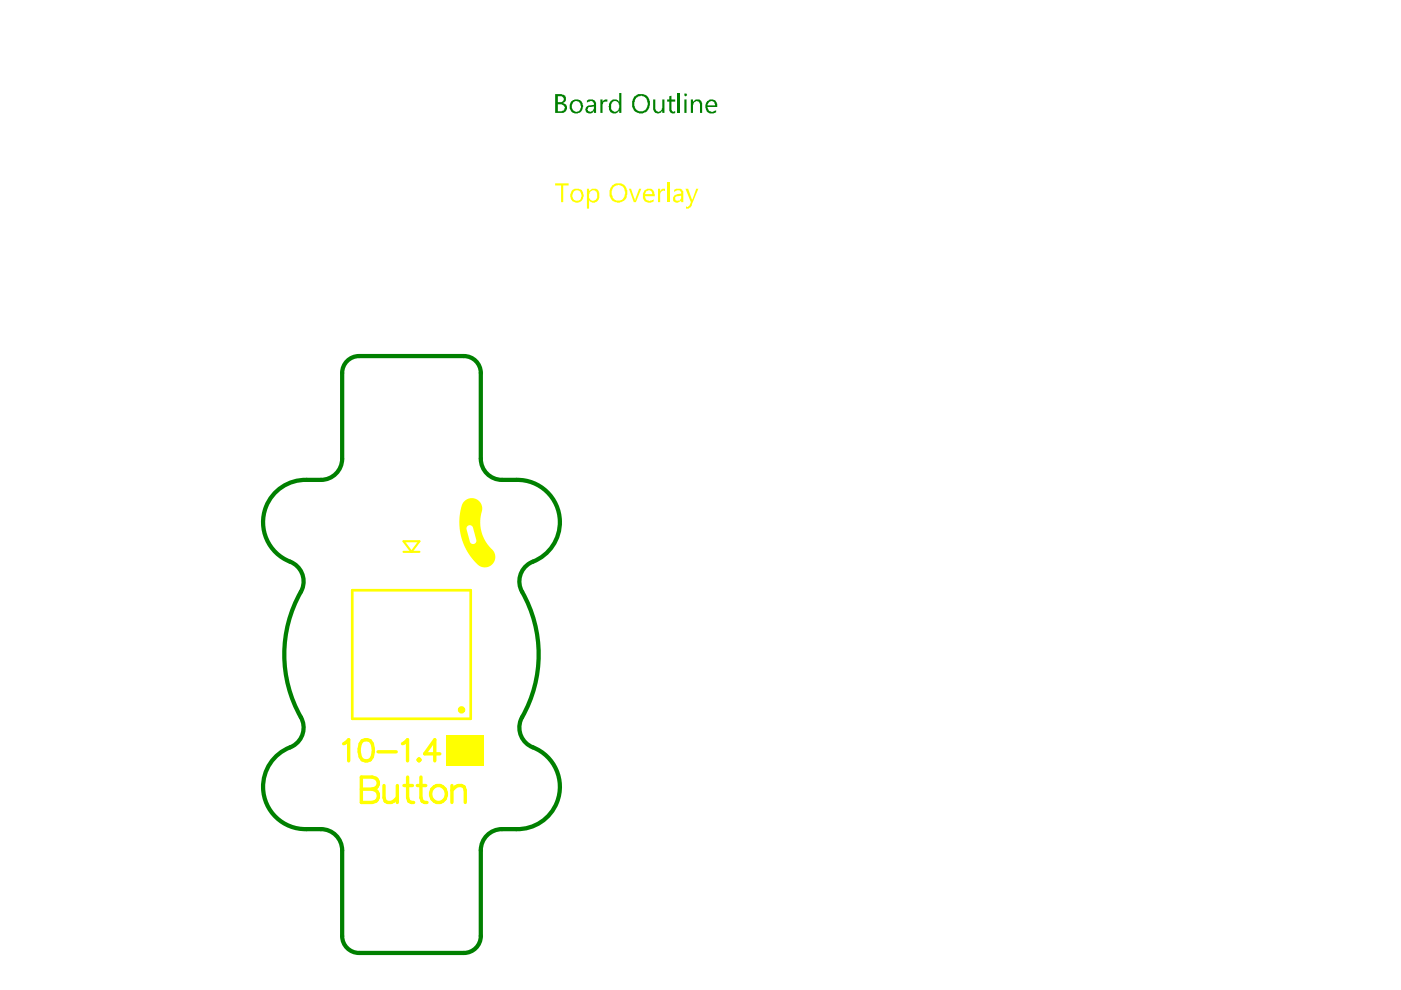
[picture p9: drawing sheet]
<svg xmlns="http://www.w3.org/2000/svg" width="297mm" height="210mm" viewBox="0 0 297 210" stroke-linecap="round" stroke-linejoin="round" font-family="sans-serif">
<path d="M72.5 79.1v18.2M76.1 75.5h22.2M101.9 79.1v18.2M65 101.7h3.1M106.4 101.7h3.1M65 175.8h3.1M106.4 175.8h3.1M72.5 180.3v18.2M101.9 180.3v18.2M76.1 202h22.2" fill="none" stroke="#008000" stroke-width=".9"/>
<g fill="#008000">
<path d="M127.3 21.1h.4v.7v-.1a.81 .81 0 0 1 1-.6h.1v.4h-.1a.69 .69 0 0 0-1 .8v1.6h-.4z"/>
<path d="M138.5 21.1h.4v1.7a.7 .7 0 0 0 .6 .9 .7 .7 0 0 0 .8-.7l.1-.1v-1.8h.5v2.8h-.5v-.4a1.04 1.04 0 0 1-1.3 .5 1.04 1.04 0 0 1-.6-1.2z"/>
<path d="M141.9 20.4l.5-.1v.8h.8v.4h-.8v1.8l.1 .3 .2 .1 .5-.1v.3l-.3 .2a.8 .8 0 0 1-1-.8v-1.8h-.5v-.4h.5z"/>
<path d="M143.7 19.7h.5v4.2h-.5z"/>
<path d="M146.5 21.1h.4v.6a1.03 1.03 0 0 1 1.2-.6 1.03 1.03 0 0 1 .8 1.1v1.7h-.5v-1.6a.7 .7 0 0 0-.4-.8 .7 .7 0 0 0-.8 .3l-.3 .4v1.7h-.4z"/>
<path d="M118.3 20.4v1.3h.4a.65 .65 0 0 0 .8-.7 .65 .65 0 0 0-.8-.6zM118.3 22.1v1.5h.7a.76 .76 0 0 0 .6-.4 .76 .76 0 0 0-.1-.9l-.4-.2zM117.7 20h1.3a.99 .99 0 0 1 1 .8 .99 .99 0 0 1-.7 1.1h.1a1.05 1.05 0 0 1 .8 1.2 1.05 1.05 0 0 1-1.2 .8h-1.3z"/>
<path d="M121.5 21.8a1.15 1.15 0 0 0-.1 1.4 1.15 1.15 0 0 0 1.3 .4 1.29 1.29 0 0 0-.1-2.1 .87 .87 0 0 0-1.1 .3zM121.1 21.4a1.59 1.59 0 0 1 2.4 .5 1.56 1.56 0 0 1-.8 2 1.47 1.47 0 0 1-1.8-.5 1.47 1.47 0 0 1 .2-1.9z"/>
<path d="M124.7 22.8a.62 .62 0 0 0 .2 .8 .62 .62 0 0 0 .8-.1l.2-.5v-.4zM124.4 21.3a1.05 1.05 0 0 1 1.2-.2 1.01 1.01 0 0 1 .8 1v1.8h-.5v-.3a.98 .98 0 0 1-1.1 .5 .98 .98 0 0 1-.7-1.1h.1a.81 .81 0 0 1 .9-.7l.8-.1a.73 .73 0 0 0-.4-.7 .73 .73 0 0 0-.8 .2l-.3 .1z"/>
<path d="M129.3 21.5a1.26 1.26 0 0 1 2 0v-1.8h.4v4.2h-.4v-.4a1.15 1.15 0 0 1-1.4 .6 1.15 1.15 0 0 1-.8-1.3l-.1-.2zM129.7 21.8v.2a1.02 1.02 0 0 0 0 1.2 1.02 1.02 0 0 0 1.1 .4l.4-.3 .1-.5-.1-.7a.81 .81 0 0 0-.6-.7 .81 .81 0 0 0-.9 .4z"/>
<path d="M134.8 20.7v.2a1.82 1.82 0 0 0 .7 2.7 1.45 1.45 0 0 0 1.8-1.6v-.1a1.54 1.54 0 0 0-1.4-1.6zM134.5 20.4h.1a1.91 1.91 0 0 1 3.2 1 3.3 3.3 0 0 1-.7 2.3h-.1a1.91 1.91 0 0 1-2.4-.1 1.91 1.91 0 0 1-.5-2.3z"/>
<path d="M145.1 20.1a.27 .27 0 0 1 .5 0 .27 .27 0 0 1-.5 0zM145.1 21.1h.5v2.8h-.5z"/>
<path d="M150.1 21.9l-.1 .4h1.6a.78 .78 0 0 0-.5-.9 .78 .78 0 0 0-1 .5zM149.9 21.4a1.39 1.39 0 0 1 1.9 .1l.3 .5v.7h-2.1a1.08 1.08 0 0 0 .7 .9 1.08 1.08 0 0 0 1.1-.2v.4a1.43 1.43 0 0 1-2.2-1l.1-1z"/>
</g>
<path d="M76.1 75.5a3.6 3.6 0 0 0-3.6 3.6M98.3 75.5a3.6 3.6 0 0 1 3.6 3.6M72.5 97.3a4.5 4.5 0 0 1-4.5 4.4M101.9 97.3a4.5 4.5 0 0 0 4.5 4.4M65 101.7a9 9 0 0 0-9.1 7.7 9 9 0 0 0 6.3 10 4.5 4.5 0 0 1 1.6 6.1 27.2 27.2 0 0 0 .3 27.3 4.5 4.5 0 0 1-2.6 5.7 9 9 0 0 0-5.5 10.1 9 9 0 0 0 9 7.2M109.5 101.7a9 9 0 0 1 9.1 7.6 9 9 0 0 1-6.2 10.1 4.5 4.5 0 0 0-1.7 6.1 27.1 27.1 0 0 1-.3 27.1 4.5 4.5 0 0 0 2.6 5.9 9 9 0 0 1 5.5 10.1 9 9 0 0 1-9 7.2M68 175.8a4.5 4.5 0 0 1 4.5 4.5M106.4 175.8a4.5 4.5 0 0 0-4.5 4.5M72.5 198.5a3.6 3.6 0 0 0 3.6 3.5M101.9 198.5a3.6 3.6 0 0 1-3.6 3.5" fill="none" stroke="#008000" stroke-width=".9"/>
<path d="M98.4 106.3a2.26 2.26 0 0 1 3-.2 2.26 2.26 0 0 1 .6 2.8 7.9 7.9 0 0 0 2.3 7.6 2.24 2.24 0 0 1-.1 3.3 2.24 2.24 0 0 1-3.3-.4 11.9 11.9 0 0 1-2.6-12.9zM99.1 111.6l-.2 .6 .7 2.6a.7 .7 0 0 0 .9 .5 .7 .7 0 0 0 .5-.8l-.7-2.6a.7 .7 0 0 0-1.2-.3z" fill="#ff0"/>
<path d="M85.6 114.8h3.3l-1.7 2.2zM85.6 117h3.3" fill="none" stroke="#ff0" stroke-width=".45"/>
<path d="M74.7 125.1h25.1v27.3h-25.1z" fill="none" stroke="#ff0" stroke-width=".57"/>
<path d="M94.5 155.8h8v6.5h-8z" fill-rule="evenodd" fill="#ff0"/>
<g fill="none" stroke="#ff0" stroke-width=".72">
<path d="M72.9 157.7l1-.9v4.5M76.8 157a1.46 1.46 0 0 1 2.1 .7 3.7 3.7 0 0 1-.4 3.4 1.46 1.46 0 0 1-2.1-.6 3.7 3.7 0 0 1 .4-3.5zM80.2 159.4h3.8M85.3 157.7l1.1-.9v4.5M93.3 159.8h-3.3l2.2-3v4.5M76.6 164.8h2.3l.8 .2a1.24 1.24 0 0 1 0 2.1l-.8 .2a1.41 1.41 0 0 1 1.4 1.4 1.41 1.41 0 0 1-1.4 1.4h-2.3zM76.6 167.3h2.3M81.4 166.6v2.5l.3 .8 .5 .2h.8l.5-.2 .7-.8M84.2 166.6v3.5M85.7 166.6h1.7M86.4 164.8v4.3l.3 .8 .5 .2h.5M88.5 166.6h1.8"/>
<path d="M88.6 161.1l.2-.2 .3 .2-.3 .2zM89.2 164.8v4.3l.3 .8 .5 .2h.5M91.6 167.3a1.75 1.75 0 0 1 2.4-.4 1.75 1.75 0 0 1 .4 2.5 1.75 1.75 0 0 1-2.5 .4 1.75 1.75 0 0 1-.3-2.5zM95.8 167.6l.8-.8 .5-.2h.8l.5 .2 .2 .8v2.5M95.8 166.6v3.5"/>
</g>
<g fill="#ff0">
<path d="M117.7 38.9h2.9v.4h-1.2v3.6h-.4v-3.6h-1.3z"/>
<path d="M133.3 40h.5l.8 2.5 .9-2.5h.5l-1.2 2.9h-.4z"/>
<path d="M139.5 40h.5v.6l.2-.5 .8-.1v.5l-.4-.1a.81 .81 0 0 0-.6 .6v1.9h-.5z"/>
<path d="M141.4 38.6h.5v4.3h-.5z"/>
<path d="M145.3 40h.6l.8 2.4 .9-2.4h.5l-1.4 3.3a.78 .78 0 0 1-.6 .8l-.7 .1v-.4l.3 .1 .3-.1 .5-.9z"/>
<path d="M121.6 40.7a1.25 1.25 0 0 0 .3 1.8 1.04 1.04 0 0 0 1.4-1.1v-.1a1 1 0 0 0-1.6-.7zM121.2 40.4a1.69 1.69 0 0 1 2.3 .2 1.57 1.57 0 0 1 0 1.6 1.57 1.57 0 0 1-1.5 .8 1.58 1.58 0 0 1-.8-2.5z"/>
<path d="M124.4 40h.5v.6a1.21 1.21 0 0 1 2 0 1.63 1.63 0 0 1-1 2.4l-.7-.1-.3-.4v1.7h-.5zM125 40.8v.2a1.03 1.03 0 0 0 .8 1.6v-.1a1.11 1.11 0 0 0 .7-1.7l-.2-.2a.78 .78 0 0 0-1.3 .2z"/>
<path d="M130 39.7a1.87 1.87 0 0 0 .7 2.8h.1a1.36 1.36 0 0 0 1.6-1.2 1.51 1.51 0 0 0-1.5-2.1zM129.7 39.4a1.91 1.91 0 0 1 2.4-.3 1.91 1.91 0 0 1 .8 2.3 1.65 1.65 0 0 1-2.2 1.5 1.9 1.9 0 0 1-1.5-2.4z"/>
<path d="M137 40.6l-.2 .6h1.6l-.1-.2a.74 .74 0 0 0-1.2-.5zM136.5 40.5a1.27 1.27 0 0 1 1.5-.4 1.27 1.27 0 0 1 .8 1.3v.2h-2a1.01 1.01 0 0 0 .6 .9 1.01 1.01 0 0 0 1.1-.2h.1v.4h-.1a1.42 1.42 0 0 1-1.9-.1 1.42 1.42 0 0 1-.1-1.9z"/>
<path d="M143.2 41.8a.6 .6 0 0 0 .2 .7 .6 .6 0 0 0 .8-.1l.2-.3v-.6l-1 .1zM142.9 40.2a1.14 1.14 0 0 1 1.3-.2 1.14 1.14 0 0 1 .7 1v1.9h-.5v-.5a.93 .93 0 0 1-.8 .6 .93 .93 0 0 1-.9-.6v-.3a.78 .78 0 0 1 .6-.8l1.1-.3a.73 .73 0 0 0-.5-.7 .73 .73 0 0 0-.9 .4h-.1z"/>
</g>
<circle cx="97.9" cy="150.5" r=".33" fill="none" stroke="#ff0" stroke-width=".9"/>
</svg>
